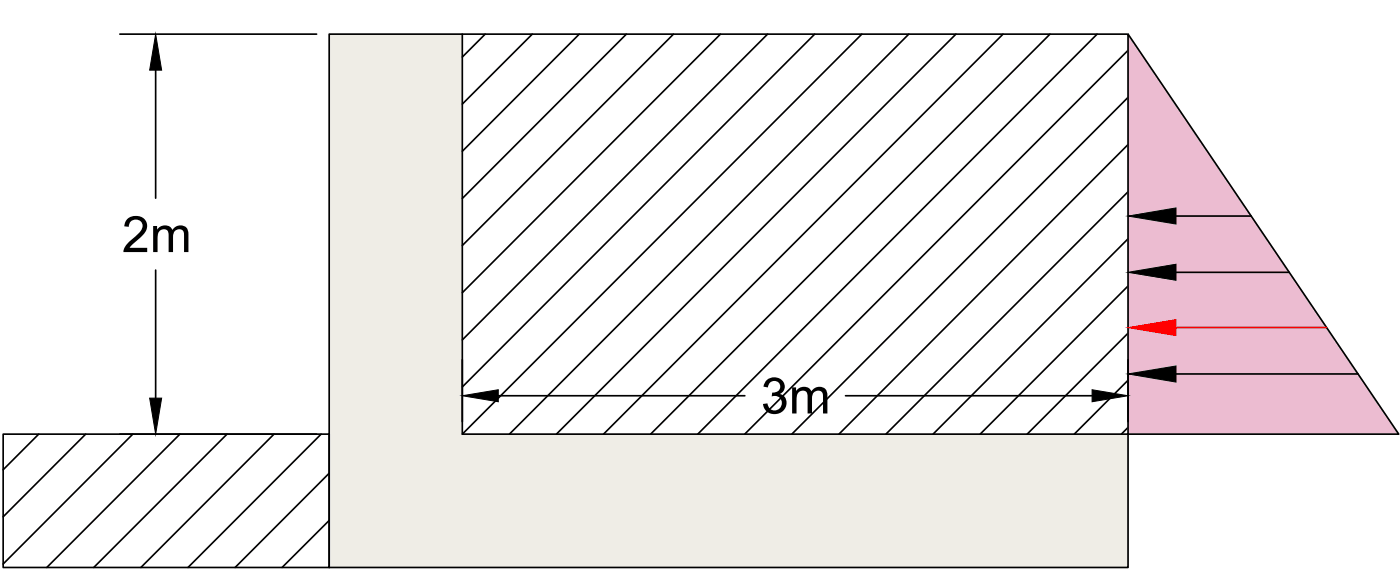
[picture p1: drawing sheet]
<svg xmlns="http://www.w3.org/2000/svg" width="213mm" height="87mm" viewBox="0 0 213 87" stroke-linecap="round" stroke-linejoin="round" font-family="sans-serif">
<defs><g id="words">
<g font-size="7.6">
<text x="18.5" y="38.2">2m</text>
<text x="115.5" y="62.7">3m</text>
</g>
</g></defs>
<g fill="#efede6" stroke="#efede6" stroke-width=".15">
<path d="M50 5.2l20.2 60.6v-60.6zM50 5.2l20.2 60.6h-20.2z"/>
<path d="M50 65.8l121.3 20.2v-20.2zM50 65.8l121.3 20.2h-121.3z"/>
</g>
<g fill="none" stroke="#000" stroke-width=".25">
<path d="M18.2 5.2h29.9M23.6 10.6v19.4M50 5.2h20.2v60.6h101.1v20.2h-121.3zM70.2 5.2h101.1M73.7 5.2l-3.5 3.4M80.8 5.2l-10.6 10.6M88 5.2l-17.8 17.7M95.1 5.2l-24.9 24.9M102.3 5.2l-32.1 32M109.4 5.2l-39.2 39.2M116.6 5.2l-46.4 46.3M123.7 5.2l-53.5 53.5"/>
<path d="M130.9 5.2l-60.7 60.6M138 5.2l-60.6 60.6M145.2 5.2l-60.7 60.6M152.3 5.2l-60.7 60.6M159.4 5.2l-60.6 60.6M166.6 5.2l-60.6 60.6M171.3 5.2l41.1 60.6h-41.1zM171.3 7.6l-58.2 58.2M171.3 14.8l-51.1 51M171.3 21.9l-43.9 43.9M171.3 29.1l-36.8 36.7M171.3 36.2l-29.6 29.6"/>
<path d="M178.6 32.8h11.4M23.6 40.9v19.5M70.2 54.5v9.4M75.7 60h37.4M128.4 60h37.4M171.3 43.4l-22.5 22.4M171.3 50.5l-15.3 15.3M171.3 57.6l-8.2 8.2M171.3 54.5v9.4M178.6 56.7h27.6M178.6 41.3h17.2M.5 65.8h49.5v20.2h-49.5z"/>
<path d="M5.9 65.8l-5.4 5.4M13 65.8l-12.5 12.5M18.2 65.8h29.9M20.2 65.8l-19.7 19.7M27.3 65.8l-20.2 20.2M34.5 65.8l-20.3 20.2M41.6 65.8l-20.2 20.2M48.8 65.8l-20.3 20.2M50 71.7l-14.3 14.3M50 78.9l-7.2 7.1M171.3 64.8l-1 1"/>
</g>
<path d="M171.3 5.2l41.1 60.6h-41.1z" fill="#ecbcd1" stroke="#ecbcd1" stroke-width=".15"/>
<path d="M23.6 5.2l.9 5.4h-1.8zM171.3 32.8l7.3-1.3v2.5zM70.2 60l5.5-.9v1.8zM165.8 59.1l5.5 .9-5.5 .9zM171.3 56.7l7.3-1.2v2.4zM171.3 41.3l7.3-1.2v2.4zM22.7 60.4h1.8l-.9 5.4z" fill="#000" stroke="#000" stroke-width=".15"/>
<path d="M171.3 49.7l7.3-1.2v2.4z" fill="#f00" stroke="#f00" stroke-width=".15"/>
<path d="M178.6 49.7h22.8" fill="none" stroke="#f00" stroke-width=".25"/>
<use href="#words"/>
</svg>
